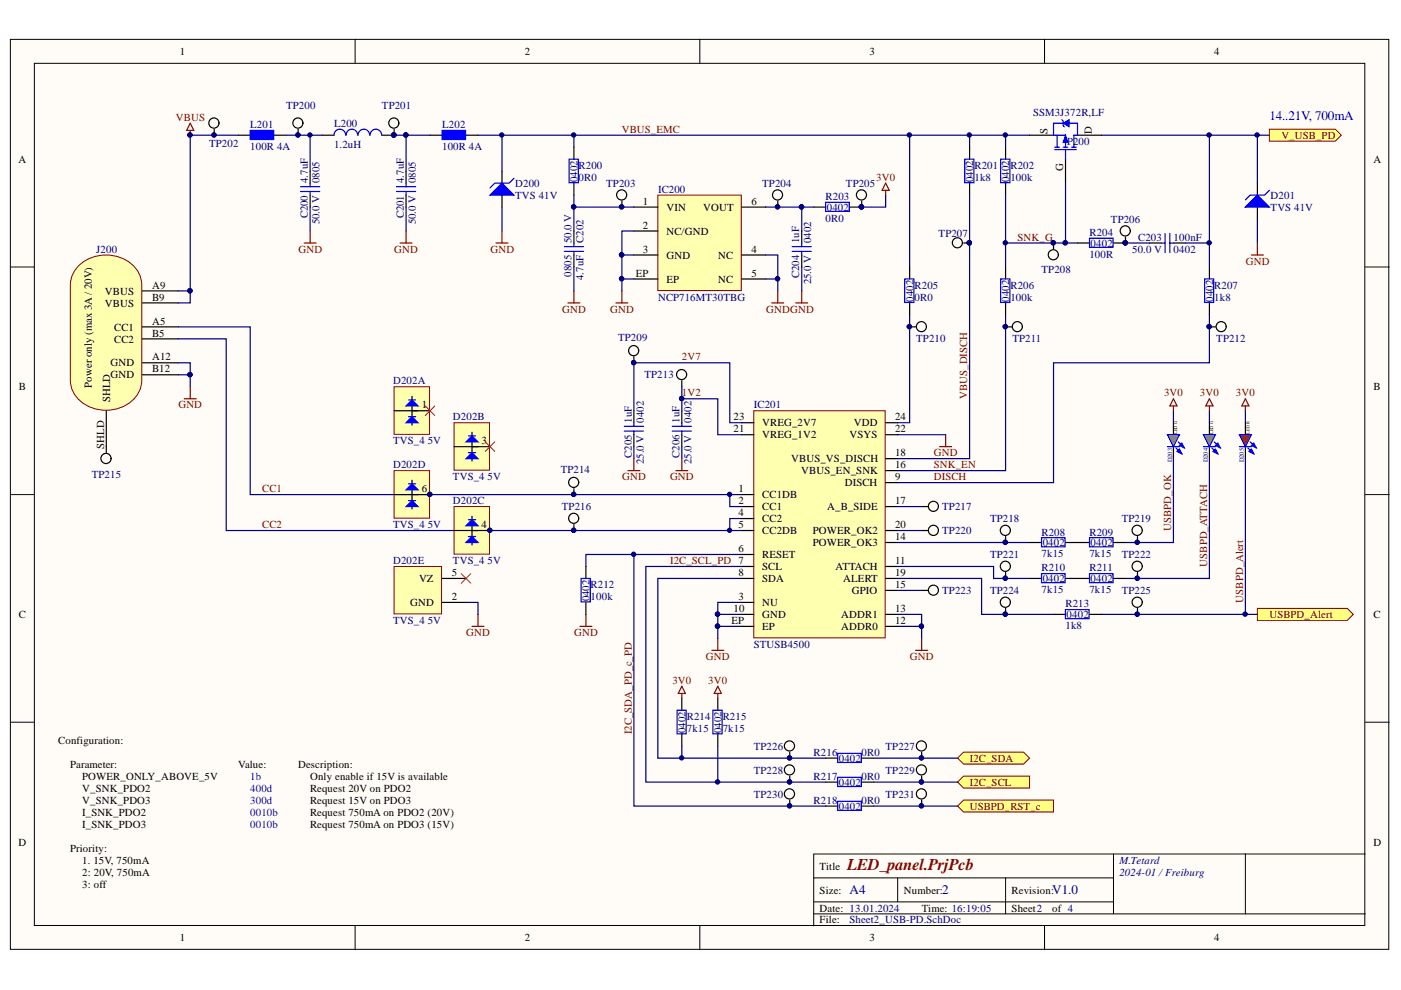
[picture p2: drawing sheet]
<svg xmlns="http://www.w3.org/2000/svg" width="297mm" height="210mm" viewBox="0 0 297 210" stroke-linecap="round" stroke-linejoin="round" font-family="sans-serif">
<defs><g id="words">
<text font-size="3.5" fill="#800000" x="179.6" y="184.4">LED_panel.PrjPcb</text>
<text font-size="2.8" fill="#00f" x="269.1" y="25.5">14..21V, 700mA</text>
<g font-size="2.8" fill="#000080">
<text x="180.1" y="189.6">A4</text>
<text x="199.8" y="189.6">2</text>
<text x="223.1" y="189.6">V1.0</text>
</g>
<g font-size="2.3">
<text x="38.2" y="11.7">1</text>
<text x="111.3" y="11.7">2</text>
<text x="184.4" y="11.7">3</text>
<text x="257.5" y="11.7">4</text>
<text x="222.1" y="28.4" transform="rotate(-90 222.1 28.4)">S</text>
<text x="231.5" y="28.4" transform="rotate(-90 231.5 28.4)">D</text>
<text x="3.9" y="34.5">A</text>
<text x="291.2" y="34.5">A</text>
<text x="225.4" y="36.3" transform="rotate(-90 225.4 36.3)">G</text>
<text x="136.3" y="43.5">1</text>
<text x="141.3" y="44.7">VIN</text>
<text x="149.1" y="44.7">VOUT</text>
<text x="159.3" y="43.5">6</text>
<text x="136.3" y="53.6">3</text>
<text x="136.3" y="48.5">2</text>
<text x="141.3" y="49.8">NC/GND</text>
<text x="159.3" y="53.6">4</text>
<text x="134.8" y="58.7">EP</text>
<text x="141.3" y="59.9">EP</text>
<text x="141.3" y="54.9">GND</text>
<text x="152.3" y="54.9">NC</text>
<text x="152.3" y="59.9">NC</text>
<text x="159.3" y="58.7">5</text>
<text x="22.3" y="62.5">VBUS</text>
<text x="22.3" y="65">VBUS</text>
<text x="32.2" y="61.2">A9</text>
<text x="32.2" y="63.7">B9</text>
<text x="24.2" y="70.1">CC1</text>
<text x="32.2" y="68.8">A5</text>
<text x="32.2" y="71.4">B5</text>
<text x="23.4" y="77.7">GND</text>
<text x="24.2" y="72.6">CC2</text>
<text x="32.2" y="76.4">A12</text>
<text x="4" y="82.8">B</text>
<text x="19.5" y="82.2" transform="rotate(-90 19.5 82.2)">Power only (max 3A/ 20V)</text>
<text x="23.4" y="80.2">GND</text>
<text x="32.2" y="79">B12</text>
<text x="291.2" y="82.8">B</text>
<text x="23.4" y="85.3" transform="rotate(-90 23.4 85.3)">SHLD</text>
<text x="89.4" y="86.6">1</text>
<text x="155.5" y="89.1">23</text>
<text x="189.8" y="89.1">24</text>
<text x="22.1" y="95.1" transform="rotate(-90 22.1 95.1)">SHLD</text>
<text x="102.1" y="94.2">3</text>
<text x="155.5" y="91.6">21</text>
<text x="161.6" y="92.9">VREG_1V2</text>
<text x="161.6" y="90.4">VREG_2V7</text>
<text x="180.1" y="92.9">VSYS</text>
<text x="181.1" y="90.4">VDD</text>
<text x="189.8" y="91.6">22</text>
<text x="167.8" y="98">VBUS_VS_DISCH</text>
<text x="169.9" y="100.5">VBUS_EN_SNK</text>
<text x="189.8" y="101.8">9</text>
<text x="189.8" y="99.3">16</text>
<text x="189.8" y="96.7">18</text>
<text x="89.4" y="104.4">6</text>
<text x="156.6" y="104.4">1</text>
<text x="156.6" y="106.9">2</text>
<text x="161.6" y="105.7">CC1DB</text>
<text x="179.1" y="103.1">DISCH</text>
<text x="189.8" y="106.9">17</text>
<text x="102.1" y="112">4</text>
<text x="156.6" y="109.5">4</text>
<text x="156.6" y="112">5</text>
<text x="161.6" y="108.2">CC1</text>
<text x="161.6" y="110.8">CC2</text>
<text x="161.6" y="113.3">CC2DB</text>
<text x="172.3" y="113.3">POWER_OK2</text>
<text x="175.4" y="108.2">A_B_SIDE</text>
<text x="189.8" y="112">20</text>
<text x="156.6" y="117.1">6</text>
<text x="161.6" y="118.4">RESET</text>
<text x="172.3" y="115.8">POWER_OK3</text>
<text x="189.8" y="119.6">11</text>
<text x="189.8" y="114.6">14</text>
<text x="88.8" y="123.4">VZ</text>
<text x="95.8" y="122.2">5</text>
<text x="156.6" y="122.2">8</text>
<text x="161.6" y="120.9">SCL</text>
<text x="161.6" y="123.4">SDA</text>
<text x="177.2" y="120.9">ATTACH</text>
<text x="178.8" y="123.4">ALERT</text>
<text x="180.6" y="126">GPIO</text>
<text x="189.8" y="124.7">15</text>
<text x="189.8" y="122.2">19</text>
<text x="4" y="131">C</text>
<text x="87" y="128.5">GND</text>
<text x="95.8" y="127.2">2</text>
<text x="155.5" y="129.8">10</text>
<text x="156.6" y="127.2">3</text>
<text x="161.6" y="128.5">NU</text>
<text x="161.6" y="131">GND</text>
<text x="178.4" y="131">ADDR1</text>
<text x="189.8" y="129.8">13</text>
<text x="291.2" y="131">C</text>
<text x="155.1" y="132.3">EP</text>
<text x="161.6" y="133.6">EP</text>
<text x="178.4" y="133.6">ADDR0</text>
<text x="189.8" y="132.3">12</text>
<text x="12.4" y="157.7">Configuration:</text>
<text x="14.9" y="162.7">Parameter:</text>
<text x="17.4" y="165.4">POWER_ONLY_ABOVE_5V</text>
<text x="17.4" y="167.9">V_SNK_PDO2</text>
<text x="50.5" y="162.7">Value:</text>
<text x="63.2" y="162.7">Description:</text>
<text x="65.7" y="165.4">Only enable if 15V is available</text>
<text x="65.7" y="167.9">Request 20V on PDO2</text>
<text x="17.4" y="170.4">V_SNK_PDO3</text>
<text x="17.4" y="173">I_SNK_PDO2</text>
<text x="65.7" y="170.4">Request 15V on PDO3</text>
<text x="65.7" y="173">Request 750mA on PDO2 (20V)</text>
<text x="3.9" y="179.3">D</text>
<text x="17.4" y="175.5">I_SNK_PDO3</text>
<text x="65.7" y="175.5">Request 750mA on PDO3 (15V)</text>
<text x="291.2" y="179.3">D</text>
<text x="14.9" y="180.6">Priority:</text>
<text x="17.4" y="183.1">1. 15V, 750mA</text>
<text x="17.4" y="185.7">2: 20V, 750mA</text>
<text x="173.8" y="184.4">Title</text>
<text x="17.4" y="188.2">3: off</text>
<text x="173.8" y="189.5">Size:</text>
<text x="191.6" y="189.5">Number:</text>
<text x="214.5" y="189.5">Revision:</text>
<text x="173.8" y="193.3">Date: 13.01.2024</text>
<text x="173.8" y="195.8">File:</text>
<text x="195.4" y="193.3">Time: 16:19:05</text>
<text x="214.5" y="193.3">Sheet2</text>
<text x="223.1" y="193.3">of 4</text>
<text x="38.2" y="199.6">1</text>
<text x="111.3" y="199.6">2</text>
<text x="184.4" y="199.6">3</text>
<text x="257.5" y="199.6">4</text>
</g>
<g font-size="2.3" fill="#000080">
<text x="60.7" y="23.1">TP200</text>
<text x="81" y="23.1">TP201</text>
<text x="53" y="27.1">L201</text>
<text x="70.8" y="26.9">L200</text>
<text x="93.7" y="27.1">L202</text>
<text x="219" y="24.6">SSM3J372R,LF</text>
<text x="44.3" y="31.2">TP202</text>
<text x="53" y="31.7">100R 4A</text>
<text x="70.8" y="31.4">1.2uH</text>
<text x="93.7" y="31.7">100R 4A</text>
<text x="122.7" y="35.8">R200</text>
<text x="206.6" y="35.8">R201</text>
<text x="214.2" y="35.8">R202</text>
<text x="226.2" y="30.7">P200</text>
<text x="65.2" y="38.8" transform="rotate(-90 65.2 38.8)">4.7uF</text>
<text x="67.8" y="38.8" transform="rotate(-90 67.8 38.8)">0805</text>
<text x="85.6" y="38.8" transform="rotate(-90 85.6 38.8)">4.7uF</text>
<text x="88.2" y="38.8" transform="rotate(-90 88.2 38.8)">0805</text>
<text x="109.2" y="39.6">D200</text>
<text x="122.4" y="38.5" transform="rotate(-90 122.4 38.5)">0402</text>
<text x="122.7" y="38.3">0R0</text>
<text x="128.5" y="39.6">TP203</text>
<text x="139.5" y="40.8">IC200</text>
<text x="161.6" y="39.6">TP204</text>
<text x="179.4" y="39.6">TP205</text>
<text x="206.4" y="38.5" transform="rotate(-90 206.4 38.5)">0402</text>
<text x="206.6" y="38.3">1k8</text>
<text x="214" y="38.5" transform="rotate(-90 214 38.5)">0402</text>
<text x="214.2" y="38.3">100k</text>
<text x="65.2" y="46.3" transform="rotate(-90 65.2 46.3)">C200</text>
<text x="67.8" y="47.6" transform="rotate(-90 67.8 47.6)">50.0 V</text>
<text x="85.6" y="46.3" transform="rotate(-90 85.6 46.3)">C201</text>
<text x="88.2" y="47.6" transform="rotate(-90 88.2 47.6)">50.0 V</text>
<text x="109.2" y="42.1">TVS 41V</text>
<text x="175.1" y="47">0R0</text>
<text x="175.1" y="42.4">R203</text>
<text x="175.3" y="44.7">0402</text>
<text x="235.5" y="47.3">TP206</text>
<text x="269.4" y="42.1">D201</text>
<text x="269.4" y="44.7">TVS 41V</text>
<text x="20.4" y="53.6">J200</text>
<text x="121.2" y="51.5" transform="rotate(-90 121.2 51.5)">50.0 V</text>
<text x="123.7" y="51.5" transform="rotate(-90 123.7 51.5)">C202</text>
<text x="169.5" y="51.5" transform="rotate(-90 169.5 51.5)">1uF</text>
<text x="172" y="51.5" transform="rotate(-90 172 51.5)">0402</text>
<text x="199" y="50.3">TP207</text>
<text x="231" y="50">R204</text>
<text x="231.2" y="52.3">0402</text>
<text x="240" y="53.6">50.0 V</text>
<text x="241.3" y="51.1">C203</text>
<text x="248.8" y="51.1">100nF</text>
<text x="248.8" y="53.6">0402</text>
<text x="121.2" y="58.7" transform="rotate(-90 121.2 58.7)">0805</text>
<text x="123.7" y="59.3" transform="rotate(-90 123.7 59.3)">4.7uF</text>
<text x="169.5" y="59" transform="rotate(-90 169.5 59)">C204</text>
<text x="220.8" y="57.9">TP208</text>
<text x="231" y="54.6">100R</text>
<text x="139.5" y="63.7">NCP716MT30TBG</text>
<text x="172" y="60.3" transform="rotate(-90 172 60.3)">25.0 V</text>
<text x="193.7" y="64" transform="rotate(-90 193.7 64)">0402</text>
<text x="193.9" y="63.7">0R0</text>
<text x="193.9" y="61.2">R205</text>
<text x="214" y="64" transform="rotate(-90 214 64)">0402</text>
<text x="214.2" y="63.7">100k</text>
<text x="214.2" y="61.2">R206</text>
<text x="257.2" y="64" transform="rotate(-90 257.2 64)">0402</text>
<text x="257.5" y="63.7">1k8</text>
<text x="257.5" y="61.2">R207</text>
<text x="131.1" y="72.4">TP209</text>
<text x="194.3" y="72.5">TP210</text>
<text x="214.6" y="72.5">TP211</text>
<text x="257.9" y="72.5">TP212</text>
<text x="83.3" y="81.5">D202A</text>
<text x="136.6" y="80.2">TP213</text>
<text x="96" y="89.1">D202B</text>
<text x="133.9" y="89.6" transform="rotate(-90 133.9 89.6)">1uF</text>
<text x="136.5" y="89.6" transform="rotate(-90 136.5 89.6)">0402</text>
<text x="144.1" y="89.6" transform="rotate(-90 144.1 89.6)">1uF</text>
<text x="146.6" y="89.6" transform="rotate(-90 146.6 89.6)">0402</text>
<text x="159.8" y="86.6">IC201</text>
<text x="83.3" y="94.2">TVS_4</text>
<text x="90.7" y="94.2">5V</text>
<text x="19.5" y="101.3">TP215</text>
<text x="83.3" y="99.3">D202D</text>
<text x="96" y="101.8">TVS_4</text>
<text x="103.4" y="101.8">5V</text>
<text x="118.9" y="100.3">TP214</text>
<text x="133.9" y="97.1" transform="rotate(-90 133.9 97.1)">C205</text>
<text x="136.5" y="98.4" transform="rotate(-90 136.5 98.4)">25.0 V</text>
<text x="144.1" y="97.1" transform="rotate(-90 144.1 97.1)">C206</text>
<text x="146.6" y="98.4" transform="rotate(-90 146.6 98.4)">25.0 V</text>
<text x="96" y="106.9">D202C</text>
<text x="83.3" y="112">TVS_4</text>
<text x="90.7" y="112">5V</text>
<text x="119.1" y="108.2">TP216</text>
<text x="199.8" y="108.2">TP217</text>
<text x="199.8" y="113.3">TP220</text>
<text x="209.9" y="110.8">TP218</text>
<text x="220.8" y="113.5">R208</text>
<text x="231" y="113.5">R209</text>
<text x="237.8" y="110.8">TP219</text>
<text x="83.3" y="119.6">D202E</text>
<text x="96" y="119.6">TVS_4</text>
<text x="103.4" y="119.6">5V</text>
<text x="209.9" y="118.4">TP221</text>
<text x="220.8" y="118.1">7k15</text>
<text x="221.1" y="115.8">0402</text>
<text x="231" y="118.1">7k15</text>
<text x="231.2" y="115.8">0402</text>
<text x="237.8" y="118.4">TP222</text>
<text x="125.2" y="124.7">R212</text>
<text x="199.8" y="126">TP223</text>
<text x="209.9" y="126">TP224</text>
<text x="220.8" y="125.7">7k15</text>
<text x="220.8" y="121.1">R210</text>
<text x="221.1" y="123.4">0402</text>
<text x="231" y="125.7">7k15</text>
<text x="231" y="121.1">R211</text>
<text x="231.2" y="123.4">0402</text>
<text x="237.8" y="126">TP225</text>
<text x="125" y="127.5" transform="rotate(-90 125 127.5)">0402</text>
<text x="125.2" y="127.2">100k</text>
<text x="225.9" y="128.8">R213</text>
<text x="226.2" y="131">0402</text>
<text x="83.3" y="132.3">TVS_4</text>
<text x="90.7" y="132.3">5V</text>
<text x="159.8" y="137.4">STUSB4500</text>
<text x="225.9" y="133.3">1k8</text>
<text x="145.4" y="155.4" transform="rotate(-90 145.4 155.4)">0402</text>
<text x="145.6" y="155.1">7k15</text>
<text x="145.6" y="152.6">R214</text>
<text x="153" y="155.4" transform="rotate(-90 153 155.4)">0402</text>
<text x="153.2" y="155.1">7k15</text>
<text x="153.2" y="152.6">R215</text>
<text x="159.8" y="158.9">TP226</text>
<text x="172.5" y="160.2">R216</text>
<text x="177.8" y="161.5">0402</text>
<text x="182.7" y="160.2">0R0</text>
<text x="187.7" y="158.9">TP227</text>
<text x="159.8" y="164.1">TP228</text>
<text x="172.5" y="165.4">R217</text>
<text x="177.8" y="166.6">0402</text>
<text x="182.7" y="165.4">0R0</text>
<text x="187.7" y="164.1">TP229</text>
<text x="159.8" y="169.2">TP230</text>
<text x="172.5" y="170.4">R218</text>
<text x="177.8" y="171.7">0402</text>
<text x="182.7" y="170.4">0R0</text>
<text x="187.7" y="169.2">TP231</text>
<text x="237.3" y="183.1">M.Tetard</text>
<text x="237.3" y="185.7">2024-01 /Freiburg</text>
<text x="180.1" y="195.8">Sheet2_USB-PD.SchDoc</text>
</g>
<g font-size="2.3" fill="#800000">
<text x="37.3" y="25.6">VBUS</text>
<text x="131.8" y="28.1">VBUS_EMC</text>
<text x="271.7" y="29.4">V_USB_PD</text>
<text x="185.8" y="38.3">3V0</text>
<text x="63.3" y="53.6">GND</text>
<text x="83.6" y="53.6">GND</text>
<text x="104" y="53.6">GND</text>
<text x="215.7" y="51.1">SNK_G</text>
<text x="264.1" y="56.1">GND</text>
<text x="119.2" y="66.3">GND</text>
<text x="129.4" y="66.3">GND</text>
<text x="162.4" y="66.3">GNDGND</text>
<text x="144.6" y="76.4">2V7</text>
<text x="37.8" y="86.6">GND</text>
<text x="144.6" y="84">1V2</text>
<text x="205.1" y="84.5" transform="rotate(-90 205.1 84.5)">VBUS_DISCH</text>
<text x="246.8" y="84">3V0</text>
<text x="254.4" y="84">3V0</text>
<text x="262" y="84">3V0</text>
<text x="131.9" y="101.8">GND</text>
<text x="142.1" y="101.8">GND</text>
<text x="198" y="96.7">GND</text>
<text x="198" y="99.3">SNK_EN</text>
<text x="198" y="101.8">DISCH</text>
<text x="55.6" y="104.4">CC1</text>
<text x="55.6" y="112">CC2</text>
<text x="248.3" y="112.5" transform="rotate(-90 248.3 112.5)">USBPD_OK</text>
<text x="142.1" y="119.6">I2C_SCL_PD 7</text>
<text x="255.9" y="120.1" transform="rotate(-90 255.9 120.1)">USBPD_ATTACH</text>
<text x="263.5" y="127.7" transform="rotate(-90 263.5 127.7)">USBPD_Alert</text>
<text x="269.1" y="131">USBPD_Alert</text>
<text x="98.8" y="134.8">GND</text>
<text x="121.7" y="134.8">GND</text>
<text x="149.7" y="139.9">GND</text>
<text x="192.9" y="139.9">GND</text>
<text x="142.6" y="145">3V0</text>
<text x="150.2" y="145">3V0</text>
<text x="133.9" y="155.6" transform="rotate(-90 133.9 155.6)">I2C_SDA_PD_c_PD</text>
<text x="205.6" y="161.5">I2C_SDA</text>
<text x="205.6" y="166.6">I2C_SCL</text>
<text x="205.6" y="171.7">USBPD_RST_c</text>
</g>
<g font-size="2.3" fill="#00f">
<text x="53" y="165.4">1b</text>
<text x="53" y="167.9">400d</text>
<text x="53" y="170.4">300d</text>
<text x="53" y="173">0010b</text>
<text x="53" y="175.5">0010b</text>
</g>
<g font-size="1.4" fill="#000080">
<text x="248.5" y="98" transform="rotate(-90 248.5 98)">D203</text>
<text x="256.1" y="98" transform="rotate(-90 256.1 98)">D204</text>
<text x="263.7" y="98" transform="rotate(-90 263.7 98)">D205</text>
</g>
<g font-size=".9">
<text x="249.6" y="92" transform="rotate(-90 249.6 92)">LED G</text>
<text x="257.2" y="92" transform="rotate(-90 257.2 92)">LED G</text>
<text x="264.9" y="92" transform="rotate(-90 264.9 92)">LED R</text>
</g>
</g></defs>
<g fill="#fffcf8" stroke="#000" stroke-width=".21">
<path d="M2.2 8.3h292.2v193h-292.2z"/>
<path d="M7.3 13.4h282.1v182.8h-282.1z"/>
</g>
<g fill="none" stroke="#000" stroke-width=".21">
<path d="M75.3 8.3v5.1M148.4 8.3v5.1M221.5 8.3v5.1M2.2 56.6h5.1M289.5 56.6h5.1M2.2 104.9h5.1M289.5 104.9h5.1M2.2 153.1h5.1M289.5 153.1h5.1M75.3 196.3v5.1M148.4 196.3v5.1M172.5 186.1h63.6"/>
<path d="M172.5 193.8h117M172.5 191.2h63.6M190.3 186.1v5.1M213.2 186.1v7.7M221.5 196.3v5.1M236.1 181.1v12.7M264 181.1h-91.5v15.2M289.5 181.1h-25.5v12.7"/>
</g>
<path d="M205.6 31.2v2.5M205.6 38.8v2.6M213.2 31.2v2.5M213.2 38.8v2.6M134.4 87.1v2.5M134.4 92.2v2.5M144.6 87.1v2.5M144.6 92.2v2.5" fill="none" stroke="#000" stroke-width=".25"/>
<path d="M204.6 33.7h1.9v5.1h-1.9zM212.2 33.7h1.9v5.1h-1.9zM132.4 90.4h4M132.4 91.4h4M134.4 89.6v.8M134.4 91.4v.8M142.5 90.4h4.1M142.5 91.4h4.1M144.6 89.6v.8M144.6 91.4v.8" fill="none" stroke="#00f" stroke-width=".25"/>
<path d="M205.6 28.7v2.5M213.2 28.7v2.5M205.6 51.5v45.7h-15.3M37.8 69.3h15.2v35.6h104.3M37.8 71.8h10.2v40.7h109.3M213.2 66.8v33h-22.9M134.4 94.7v2.5M144.6 87.1v-2.6h7.6v7.7h5.1M144.6 94.7v2.5M190.3 92.2h10.2M154.7 104.9v2.5h2.6M157.3 109.9h-2.6v2.6" fill="none" stroke="#000080" stroke-width=".25"/>
<g fill="#000080" stroke="#000080" stroke-width=".21">
<circle cx="154.7" cy="104.8" r=".46"/>
<circle cx="154.7" cy="112.4" r=".46"/>
<circle cx="144.5" cy="84.5" r=".46"/>
<circle cx="205.5" cy="28.6" r=".46"/>
<circle cx="205.5" cy="51.5" r=".46"/>
<circle cx="213.1" cy="28.6" r=".46"/>
</g>
<path d="M39.1 84.5h2.5M40.3 82v2.5M133.1 99.8h2.6M134.4 97.2v2.6M143.3 99.8h2.5M144.6 97.2v2.6M199.2 94.7h2.6M200.5 92.2v2.5" fill="none" stroke="#800000" stroke-width=".25"/>
<path d="M83.5 82h7.6v10.1h-7.6z" fill="#ffffb0" stroke="#800000" stroke-width=".21"/>
<path d="M83.5 87.1h7.7M87.4 84v6.1" fill="none" stroke="#000" stroke-width=".25"/>
<g fill="#00f" stroke="#00f" stroke-width=".25">
<path d="M86.1 89.6l1.3-1.2 1.2 1.2z"/>
<path d="M86.1 86.1l1.3-1.3 1.2 1.3z"/>
</g>
<path d="M86.6 88.4h1.5M86.6 84.8h1.5" fill="none" stroke="#00f" stroke-width=".25"/>
<path d="M96.3 89.6h7.5v10.1h-7.5z" fill="#ffffb0" stroke="#800000" stroke-width=".21"/>
<path d="M96.3 94.7h7.6M100.1 91.7v6.1" fill="none" stroke="#000" stroke-width=".25"/>
<g fill="#00f" stroke="#00f" stroke-width=".25">
<path d="M98.8 97.2l1.3-1.2 1.2 1.2z"/>
<path d="M98.8 93.7l1.3-1.3 1.2 1.3z"/>
</g>
<path d="M99.3 96h1.5M99.3 92.4h1.5" fill="none" stroke="#00f" stroke-width=".25"/>
<path d="M96.3 107.4h7.5v10.1h-7.5z" fill="#ffffb0" stroke="#800000" stroke-width=".21"/>
<path d="M96.3 112.5h7.6M100.1 109.4v6.1" fill="none" stroke="#000" stroke-width=".25"/>
<circle cx="103.8" cy="112.4" r=".46" fill="#000080" stroke="#000080" stroke-width=".21"/>
<g fill="#00f" stroke="#00f" stroke-width=".25">
<path d="M98.8 115l1.3-1.2 1.2 1.2z"/>
<path d="M98.8 111.5l1.3-1.3 1.2 1.3z"/>
</g>
<path d="M99.3 113.8h1.5M99.3 110.2h1.5" fill="none" stroke="#00f" stroke-width=".25"/>
<path d="M83.5 99.8h7.6v10.1h-7.6z" fill="#ffffb0" stroke="#800000" stroke-width=".21"/>
<path d="M83.5 104.9h7.7M87.4 101.8v6.1" fill="none" stroke="#000" stroke-width=".25"/>
<circle cx="91.1" cy="104.8" r=".46" fill="#000080" stroke="#000080" stroke-width=".21"/>
<g fill="#00f" stroke="#00f" stroke-width=".25">
<path d="M86.1 107.4l1.3-1.3 1.2 1.3z"/>
<path d="M86.1 103.8l1.3-1.2 1.2 1.2z"/>
</g>
<path d="M86.6 106.1h1.5M86.6 102.6h1.5" fill="none" stroke="#00f" stroke-width=".25"/>
<path d="M83.5 120.1h10.1v10.1h-10.1z" fill="#ffffb0" stroke="#800000" stroke-width=".21"/>
<path d="M256.4 56.6v2.5M256.4 64.2v2.6M93.7 127.7h5.1M93.7 122.6h5.1" fill="none" stroke="#000" stroke-width=".25"/>
<path d="M40.3 26.1l.8 1.6h-1.5zM40.3 27.7v1M100.1 132.8h2.5M101.3 130.3v2.5M123 132.8h2.5M124.2 130.3v2.5M150.9 137.9h2.6M152.2 135.3v2.6M194.1 137.9h2.6M195.4 135.3v2.6" fill="none" stroke="#800000" stroke-width=".25"/>
<g fill="#000080" stroke="#000080" stroke-width=".21">
<circle cx="40.3" cy="28.6" r=".46"/>
<circle cx="152.1" cy="132.8" r=".47"/>
<circle cx="152.1" cy="130.2" r=".46"/>
<circle cx="195.3" cy="132.8" r=".46"/>
</g>
<path d="M157.3 117.6h-33.1v2.5M98.8 127.7h2.5v2.6M157.3 132.8h-5.1v2.5M157.3 130.3h-5.1v2.5M157.3 127.7h-5.1v2.6M190.3 132.8h5.1v2.5M190.3 130.3h5.1v2.5" fill="none" stroke="#000080" stroke-width=".25"/>
<path d="M97.8 121.6l2 2.1M99.8 121.6l-2 2.1" fill="none" stroke="#f00" stroke-width=".21"/>
<path d="M255.4 59.1h1.9v5h-1.9z" fill="none" stroke="#00f" stroke-width=".25"/>
<path d="M139.5 41.4h17.7v20.2h-17.7z" fill="#ffffb0" stroke="#800000" stroke-width=".21"/>
<g fill="none" stroke="#000" stroke-width=".25">
<path d="M106.4 36.3v2.5M266.6 38.8v2.6M106.4 41.4v2.5M121.7 49v2.5M121.7 54.1v2.5M134.4 43.9h5.1M134.4 59.1h5.1M134.4 54.1h5.1M134.4 49h5.1M157.3 43.9h5.1M157.3 59.1h5.1M157.3 54.1h5.1"/>
<path d="M170 49v2.5M170 54.1v2.5M228.5 51.5h2.5M236.1 51.5h2.5M243.7 51.5h2.5M248.8 51.5h2.5M266.6 43.9v2.5"/>
</g>
<g fill="none" stroke="#800000" stroke-width=".25">
<path d="M187.8 38.8l.7 1.6h-1.5zM105.2 51.5h2.5M106.4 49v2.5M187.8 40.4v1M265.3 54.1h2.6M266.6 51.5v2.6M120.4 64.2h2.6M121.7 61.7v2.5M130.6 64.2h2.5M131.9 61.7v2.5M163.6 64.2h2.6M164.9 61.7v2.5"/>
<path d="M168.7 64.2h2.6M170 61.7v2.5"/>
</g>
<g fill="none" stroke="#00f" stroke-width=".25">
<path d="M109 37.8l-1 1h-3.1l-1 1M119.6 52.3h4.1M119.6 53.3h4.1M121.7 51.5v.8M121.7 53.3v.8M168 52.3h4M168 53.3h4M170 51.5v.8M170 53.3v.8M231 50.5h5v1.9h-5zM246.2 51.5h.8M247 49.5v4.1"/>
<path d="M248 49.5v4.1M248 51.5h.8M269.1 40.4l-1 1h-3l-1.1 1"/>
</g>
<g fill="none" stroke="#000080" stroke-width=".25">
<path d="M233.5 28.7h35.6M256.4 28.7v27.9M266.6 28.7v10.1M106.4 43.9v5.1M121.7 43.9v5.1M121.7 56.6v5.1M134.4 59.1h-2.5v2.6M134.4 54.1h-2.5v5M134.4 49h-2.5v5.1M162.4 59.1h2.5v2.6M162.4 54.1h2.5v5M170 43.9v5.1"/>
<path d="M170 56.6v5.1M225.9 51.5h2.6M238.6 51.5h5.1M266.6 46.4v5.1"/>
</g>
<g fill="#000080" stroke="#000080" stroke-width=".21">
<circle cx="121.6" cy="43.9" r=".46"/>
<circle cx="131.8" cy="59.1" r=".46"/>
<circle cx="131.8" cy="54" r=".47"/>
<circle cx="169.9" cy="43.9" r=".46"/>
<circle cx="164.8" cy="59.1" r=".46"/>
<circle cx="238.6" cy="51.5" r=".46"/>
<circle cx="256.4" cy="28.6" r=".46"/>
<circle cx="225.9" cy="51.5" r=".46"/>
<circle cx="266.5" cy="28.6" r=".46"/>
</g>
<g fill="#00f" stroke="#00f" stroke-width=".25">
<path d="M103.9 41.4l2.5-2.6 2.6 2.6z"/>
<path d="M264 43.9l2.6-2.5 2.5 2.5z"/>
</g>
<g fill="#ffff80" stroke="#800000" stroke-width=".21">
<path d="M203 160.7l1.3-1.2h12.7l1.3 1.2-1.3 1.3h-12.7z" fill-rule="evenodd"/>
<path d="M203 165.8l1.3-1.2h14v2.5h-14z" fill-rule="evenodd"/>
<path d="M203 170.9l1.3-1.3h19.1v2.6h-19.1z" fill-rule="evenodd"/>
<path d="M266.6 129h19.1l1.2 1.3-1.2 1.2h-19.1z" fill-rule="evenodd"/>
<path d="M269.1 27.4h14l1.3 1.3-1.3 1.2h-14z" fill-rule="evenodd"/>
</g>
<g fill="none" stroke="#000" stroke-width=".25">
<path d="M45.4 27.4v1.3M204.3 51.5h1.3M238.6 50.3v1.2M134.4 75.7v1.2M213.2 69.3h1.3M22.5 94.7v1.3M144.6 80.7v1.3"/>
<circle cx="45.4" cy="26.1" r="1.08"/>
<circle cx="203" cy="51.5" r="1.07"/>
<circle cx="238.6" cy="49" r="1.07"/>
<circle cx="134.3" cy="74.4" r="1.07"/>
<circle cx="144.5" cy="79.4" r="1.07"/>
<circle cx="215.7" cy="69.3" r="1.07"/>
<circle cx="22.5" cy="97.2" r="1.08"/>
</g>
<g fill="#000080" stroke="#000080" stroke-width=".21">
<circle cx="45.4" cy="28.6" r=".46"/>
<circle cx="134.3" cy="76.9" r=".46"/>
<circle cx="213.1" cy="69.3" r=".46"/>
<circle cx="205.5" cy="51.5" r=".46"/>
<circle cx="238.6" cy="51.5" r=".46"/>
</g>
<path d="M205.6 41.4v10.1" fill="none" stroke="#000080" stroke-width=".25"/>
<path d="M16.8 56.3a8.4 8.4 0 0 1 12.6 1.4l.6 1.8 .1 .9v20.2a6.8 6.8 0 0 1-6.5 6.3 7.5 7.5 0 0 1-8.6-5.3l-.1-21.2a5.7 5.7 0 0 1 1.9-4.1z" fill="#ffffb0" stroke="#800000" stroke-width=".21"/>
<g fill="none" stroke="#000" stroke-width=".25">
<path d="M30.2 61.7h7.6M30.2 64.2h7.6M30.2 69.3h7.6M30.2 71.8h7.6M30.2 76.9h7.6M30.2 79.5h7.6M22.5 87.1v7.6M121.7 103.6v1.3M121.7 111.2v1.3"/>
<circle cx="121.6" cy="109.9" r="1.07"/>
<circle cx="121.6" cy="102.3" r="1.07"/>
</g>
<path d="M37.8 79.5h2.5v2.5M37.8 76.9h2.5v2.6" fill="none" stroke="#000080" stroke-width=".25"/>
<g fill="#000080" stroke="#000080" stroke-width=".21">
<circle cx="40.3" cy="79.4" r=".47"/>
<circle cx="121.6" cy="104.8" r=".46"/>
<circle cx="121.6" cy="112.4" r=".46"/>
</g>
<path d="M159.8 87.1h27.9v48.1h-27.9z" fill="#ffffb0" stroke="#800000" stroke-width=".21"/>
<g fill="none" stroke="#000" stroke-width=".25">
<path d="M50.5 28.7h2.5M58.1 28.7h2.6M63.2 27.4v1.3M65.8 36.3v2.5M68.3 28.7h2.5M83.5 27.4v1.3h-2.5M86.1 36.3v2.5M91.2 28.7h2.5M98.8 28.7h2.5M121.7 31.2v2.5M121.7 38.8v2.6M218.3 28.7h5.1"/>
<path d="M225.9 33.7v5.1M228.5 28.7h5M65.8 41.4v2.5M86.1 41.4v2.5M131.9 42.6v1.3M164.9 42.6v1.3M172.5 43.9h2.6M180.2 43.9h2.5M192.9 56.6v2.5M213.2 56.6v2.5M223.4 51.5v1.3M192.9 64.2v2.6"/>
<path d="M213.2 64.2v2.6M157.3 92.2h2.5M157.3 89.6h2.5M187.8 99.8h2.5M187.8 97.2h2.5M187.8 92.2h2.5M187.8 89.6h2.5M248.8 89.6v2.6M248.8 94.7v2.5M157.3 104.9h2.5M157.3 107.4h2.5M157.3 109.9h2.5"/>
<path d="M157.3 112.5h2.5M157.3 117.6h2.5M187.8 107.4h2.5M187.8 112.5h2.5M187.8 102.3h2.5M187.8 115h2.5M195.4 107.4h1.3M195.4 112.5h1.3M213.2 113.8v1.2M241.2 113.8v1.2M157.3 127.7h2.5M157.3 120.1h2.5"/>
<path d="M157.3 122.6h2.5M157.3 130.3h2.5M157.3 132.8h2.5M187.8 120.1h2.5M187.8 122.6h2.5M187.8 130.3h2.5M187.8 132.8h2.5M187.8 125.2h2.5M195.4 125.2h1.3M241.2 121.4v1.2M241.2 129v1.3M144.6 148v2.6"/>
<path d="M144.6 155.7v2.5M152.2 148v2.6M152.2 155.7v2.5M167.4 159.5v1.2M195.4 159.5v1.2M167.4 164.6v1.2M167.4 169.6v1.3M175.1 160.7h2.5M175.1 165.8h2.5M175.1 170.9h2.5M182.7 160.7h2.5M182.7 165.8h2.5"/>
<path d="M182.7 170.9h2.5M195.4 164.6v1.2M195.4 169.6v1.3"/>
<circle cx="63.2" cy="26.1" r="1.07"/>
<circle cx="83.5" cy="26.1" r="1.07"/>
<circle cx="131.8" cy="41.3" r="1.07"/>
<circle cx="164.8" cy="41.3" r="1.07"/>
<circle cx="223.3" cy="54" r="1.07"/>
<circle cx="197.9" cy="112.4" r="1.07"/>
<circle cx="197.9" cy="107.4" r="1.07"/>
<circle cx="213.1" cy="112.4" r="1.07"/>
<circle cx="241.1" cy="112.4" r="1.08"/>
<circle cx="197.9" cy="125.1" r="1.07"/>
<circle cx="241.1" cy="120.1" r="1.08"/>
<circle cx="241.1" cy="127.7" r="1.08"/>
<circle cx="167.4" cy="158.2" r="1.07"/>
<circle cx="195.4" cy="158.2" r="1.07"/>
<circle cx="167.4" cy="168.3" r="1.08"/>
<circle cx="167.4" cy="163.2" r="1.07"/>
<circle cx="195.3" cy="168.3" r="1.07"/>
<circle cx="195.4" cy="163.2" r="1.07"/>
</g>
<g fill="none" stroke="#00f" stroke-width=".25">
<path d="M63.7 39.6h4.1M65.8 38.8v.8M73.3 28.7a1.23 1.23 0 0 0-1.3-1.3 1.23 1.23 0 0 0-1.2 1.3M75.8 28.7a1.22 1.22 0 0 0-1.2-1.3 1.22 1.22 0 0 0-1.2 1.3M78.4 28.7a1.22 1.22 0 0 0-1.3-1.3 1.22 1.22 0 0 0-1.2 1.3M80.9 28.7a1.22 1.22 0 0 0-1.2-1.3 1.22 1.22 0 0 0-1.2 1.3M84.1 39.6h4M86.1 38.8v.8M120.7 33.7h1.9v5.1h-1.9zM223.6 31.7h4.6M223.6 31.2h1M224.1 28.7v2.5"/>
<path d="M225.1 25.4l.3 .2v1l.3 .3M225.4 26.1h-2v2.6h2.5v2.5M225.4 31.2h1M225.9 31.7v2M226.7 26.1h1.8v2.6h-.8v2.5M227.2 31.2h1M63.7 40.6h4.1M65.8 40.6v.8M84.1 40.6h4M86.1 40.6v.8M175 42.9h5.1v1.9h-5.1zM191.8 59.1h2v5h-2z"/>
<path d="M212.2 59.1h1.9v5h-1.9zM143.5 150.6h2v5h-2zM151.1 150.6h2v5h-2zM177.6 159.7h5v2h-5zM177.6 164.8h5v2h-5zM177.6 169.9h5v1.9h-5z"/>
</g>
<g fill="#00f" stroke="#00f" stroke-width=".21">
<path d="M225.9 28.7l.5 1.5h-1z"/>
<path d="M225.4 26.1l1.3-.7v1.5z"/>
</g>
<g fill="#000080" stroke="#000080" stroke-width=".21">
<circle cx="223.3" cy="51.5" r=".46"/>
<circle cx="40.3" cy="61.6" r=".47"/>
<circle cx="106.4" cy="28.6" r=".46"/>
<circle cx="213.1" cy="51.5" r=".46"/>
<circle cx="225.9" cy="51.5" r=".46"/>
<circle cx="256.4" cy="51.5" r=".46"/>
<circle cx="40.3" cy="28.6" r=".46"/>
<circle cx="86" cy="28.6" r=".46"/>
<circle cx="83.5" cy="28.6" r=".46"/>
<circle cx="65.7" cy="28.6" r=".46"/>
<circle cx="63.2" cy="28.6" r=".46"/>
<circle cx="213.1" cy="115" r=".46"/>
<circle cx="241.1" cy="115" r=".46"/>
<circle cx="121.6" cy="43.9" r=".46"/>
<circle cx="121.6" cy="28.6" r=".46"/>
<circle cx="169.9" cy="43.9" r=".46"/>
<circle cx="182.6" cy="43.9" r=".46"/>
<circle cx="131.8" cy="43.9" r=".46"/>
<circle cx="164.8" cy="43.9" r=".46"/>
<circle cx="144.5" cy="160.7" r=".46"/>
<circle cx="152.1" cy="165.8" r=".47"/>
<circle cx="167.4" cy="165.8" r=".46"/>
<circle cx="167.4" cy="160.7" r=".46"/>
<circle cx="195.4" cy="160.7" r=".46"/>
<circle cx="195.3" cy="165.8" r=".46"/>
<circle cx="134.3" cy="117.5" r=".46"/>
<circle cx="167.4" cy="170.9" r=".46"/>
<circle cx="195.4" cy="170.9" r=".46"/>
<circle cx="241.1" cy="122.6" r=".46"/>
<circle cx="241.1" cy="130.2" r=".46"/>
<circle cx="134.3" cy="76.9" r=".46"/>
<circle cx="144.5" cy="84.5" r=".46"/>
<circle cx="192.8" cy="28.6" r=".46"/>
</g>
<g fill="none" stroke="#000080" stroke-width=".25">
<path d="M50.5 28.7h-10.2v33M60.7 28.7h7.6M65.8 28.7v7.6M83.5 28.7h7.7M86.1 28.7v7.6M101.3 28.7h117M106.4 28.7v7.6M121.7 28.7v2.5M192.9 28.7v27.9M225.9 38.8v12.7h-12.7M65.8 43.9v5.1M86.1 43.9v5.1"/>
<path d="M121.7 41.4v2.5h12.7M162.4 43.9h7.6M187.8 41.4v2.5h-5.1M213.2 41.4v15.2M251.3 51.5h5.1M37.8 61.7h2.5v2.5h-2.5M192.9 66.8v22.8h-2.6M134.4 87.1v-10.2h20.3v12.7h2.6M144.6 82v2.5M134.4 117.6v53.3h40.7M190.3 107.4h5.1M157.3 122.6h-17.8v38.1h35.6"/>
<path d="M157.3 120.1h-20.4v45.7h38.2M190.3 125.2h5.1M233.5 130.3h33.1M144.6 158.2v2.5M152.2 158.2v7.6M185.2 160.7h17.8M185.2 165.8h17.8M185.2 170.9h17.8"/>
</g>
<g fill="#00f" stroke="#00f" stroke-width=".25">
<path d="M53 27.7h5v1.9h-5z"/>
<path d="M93.7 27.7h5v1.9h-5z"/>
</g>
<path d="M64.5 51.5h2.5M65.8 49v2.5M84.8 51.5h2.6M86.1 49v2.5M144.6 145.5l.7 1.5h-1.5zM144.6 147v1M152.2 145.5l.8 1.5h-1.6zM152.2 147v1" fill="none" stroke="#800000" stroke-width=".25"/>
<path d="M247.5 92.2h2.6l-1.3 2.5z" fill="#6f3" stroke="#00f" stroke-width=".25"/>
<path d="M247.5 94.7h2.6M249.3 95l1.3 1.2M249.8 93.7l1.3 1.3" fill="none" stroke="#00f" stroke-width=".25"/>
<g fill="#00f" stroke="#00f" stroke-width=".25">
<path d="M249.6 95.7l.5-.5 .5 1z"/>
<path d="M250.1 94.5l.5-.6 .5 1.1z"/>
</g>
<path d="M248.8 97.2v17.8h-10.2M248.8 87.1v2.5" fill="none" stroke="#000080" stroke-width=".25"/>
<path d="M248.8 84.5l.8 1.6h-1.6zM248.8 86.1v1" fill="none" stroke="#800000" stroke-width=".25"/>
<path d="M264 89.6v2.6M264 94.7v2.5" fill="none" stroke="#000" stroke-width=".25"/>
<path d="M262.8 92.2h2.5l-1.3 2.5z" fill="#f00" stroke="#00f" stroke-width=".25"/>
<path d="M262.8 94.7h2.5M264.6 95l1.2 1.2M265.1 93.7l1.2 1.3M220.8 114h5v1.9h-5zM231 114h5v1.9h-5zM225.9 129.2h5v2h-5z" fill="none" stroke="#00f" stroke-width=".25"/>
<g fill="#00f" stroke="#00f" stroke-width=".25">
<path d="M264.8 95.7l.5-.5 .5 1z"/>
<path d="M265.3 94.5l.5-.6 .5 1.1z"/>
</g>
<path d="M256.4 66.8v10.1h-33v25.4h-33.1M264 87.1v2.5M190.3 112.5h5.1M190.3 115h28" fill="none" stroke="#000080" stroke-width=".25"/>
<g fill="none" stroke="#000" stroke-width=".25">
<path d="M256.4 69.3h1.3M256.4 89.6v2.6M256.4 94.7v2.5M218.3 115h2.5M225.9 115h5.1M236.1 115h2.5M223.4 130.3h2.5M231 130.3h2.5"/>
<circle cx="258.9" cy="69.3" r="1.07"/>
</g>
<circle cx="256.4" cy="69.3" r=".46" fill="#000080" stroke="#000080" stroke-width=".21"/>
<path d="M264 84.5l.8 1.6h-1.5zM264 86.1v1" fill="none" stroke="#800000" stroke-width=".25"/>
<path d="M255.1 92.2h2.6l-1.3 2.5z" fill="#6f3" stroke="#00f" stroke-width=".25"/>
<path d="M255.1 94.7h2.6M256.9 95l1.3 1.2M257.4 93.7l1.3 1.3M123.2 122.6h1.9v5h-1.9zM220.8 121.6h5v2h-5zM231 121.6h5v2h-5z" fill="none" stroke="#00f" stroke-width=".25"/>
<g fill="#00f" stroke="#00f" stroke-width=".25">
<path d="M257.2 95.7l.5-.5 .5 1z"/>
<path d="M257.7 94.5l.5-.6 .5 1.1z"/>
</g>
<path d="M170 43.9h2.5M256.4 97.2v25.4h-17.8M256.4 87.1v2.5M264 97.2v33.1M190.3 120.1h20.4v2.5h7.6M190.3 122.6h17.8v7.7h15.3" fill="none" stroke="#000080" stroke-width=".25"/>
<path d="M256.4 84.5l.8 1.6h-1.5zM256.4 86.1v1" fill="none" stroke="#800000" stroke-width=".25"/>
<g fill="none" stroke="#000" stroke-width=".25">
<path d="M182.7 42.6v1.3M192.9 69.3h1.2M124.2 120.1v2.5M124.2 127.7v2.6M213.2 121.4v1.2M213.2 129v1.3M218.3 122.6h2.5M225.9 122.6h5.1M236.1 122.6h2.5"/>
<circle cx="182.6" cy="41.3" r="1.07"/>
<circle cx="195.4" cy="69.3" r="1.07"/>
<circle cx="213.1" cy="120.1" r="1.07"/>
<circle cx="213.1" cy="127.7" r="1.07"/>
</g>
<g fill="#000080" stroke="#000080" stroke-width=".21">
<circle cx="213.1" cy="122.6" r=".46"/>
<circle cx="264" cy="130.2" r=".46"/>
<circle cx="213.1" cy="130.2" r=".46"/>
<circle cx="192.8" cy="69.3" r=".46"/>
<circle cx="182.6" cy="43.9" r=".46"/>
<circle cx="169.9" cy="43.9" r=".46"/>
</g>
<path d="M90.2 86.1l2 2M92.2 86.1l-2 2M102.9 93.7l2 2M104.9 93.7l-2 2" fill="none" stroke="#f00" stroke-width=".21"/>
<use href="#words"/>
</svg>
